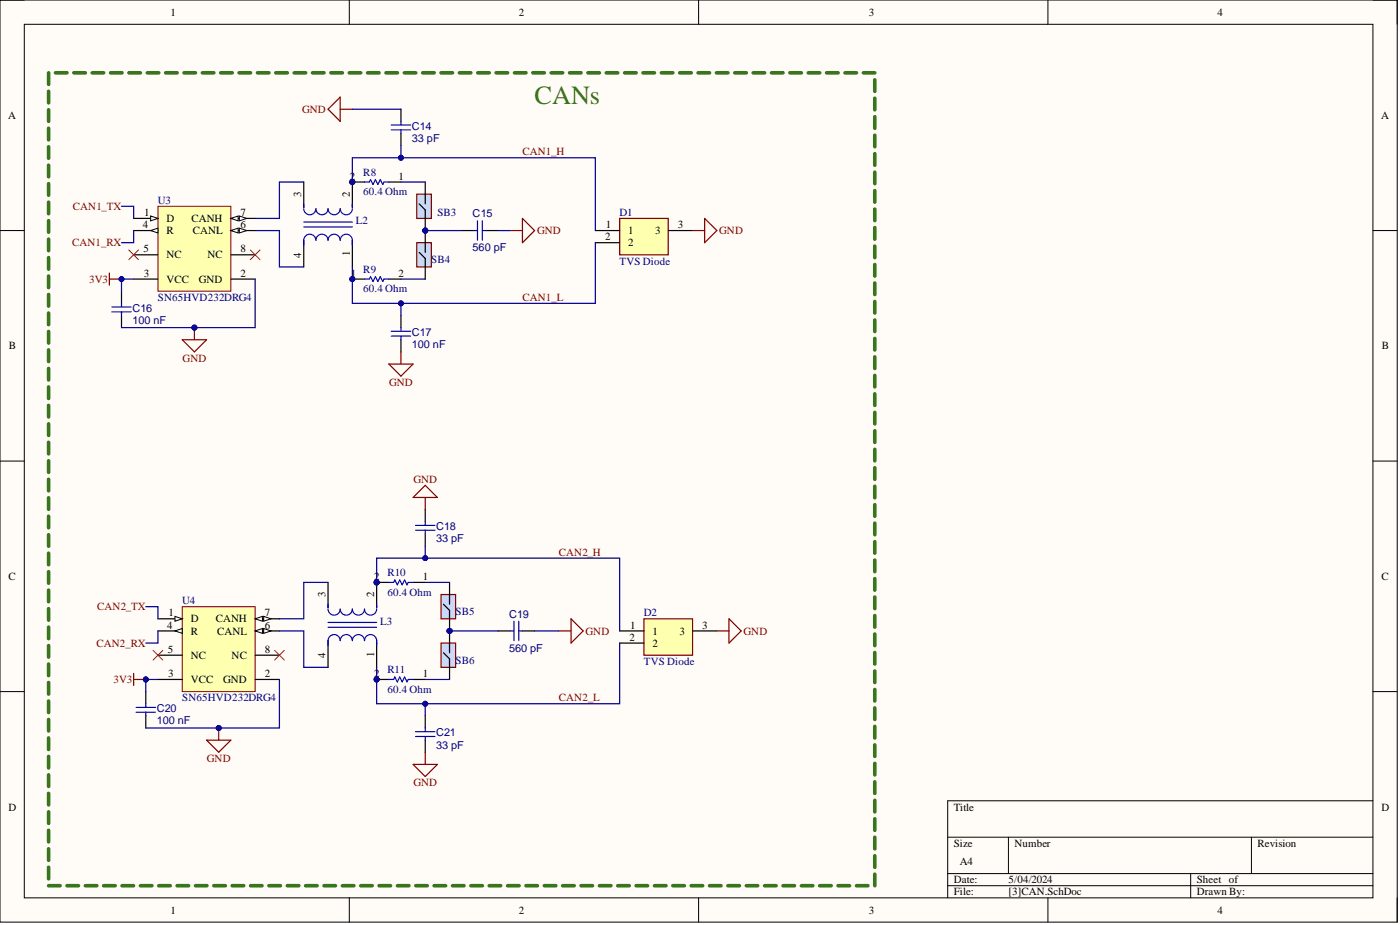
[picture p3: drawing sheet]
<svg xmlns="http://www.w3.org/2000/svg" width="292mm" height="193mm" viewBox="0 0 292 193" stroke-linecap="round" stroke-linejoin="round" font-family="sans-serif">
<defs><g id="words">
<text font-size="5.5" fill="#38761d" x="111.5" y="21.6">CANs</text>
<g font-size="2.3">
<text x="35.6" y="3.3">1</text>
<text x="108.2" y="3.3">2</text>
<text x="181.3" y="3.3">3</text>
<text x="254" y="3.3">4</text>
<text x="1.7" y="24.8">A</text>
<text x="288.1" y="24.8">A</text>
<text x="62.9" y="41" transform="rotate(-90 62.9 41)">3</text>
<text x="73" y="41" transform="rotate(-90 73 41)">2</text>
<text x="73" y="37.5">2</text>
<text x="83.1" y="37.5">1</text>
<text x="29.8" y="47.6">4</text>
<text x="30.1" y="45.1">1</text>
<text x="34.7" y="46.3">D</text>
<text x="40" y="46.3">CANH</text>
<text x="50.2" y="47.6">6</text>
<text x="50.2" y="45.1">7</text>
<text x="126.4" y="47.6">1</text>
<text x="141.5" y="47.6">3</text>
<text x="29.9" y="52.7">5</text>
<text x="34.7" y="48.9">R</text>
<text x="34.7" y="53.9">NC</text>
<text x="40.2" y="48.9">CANL</text>
<text x="43.3" y="53.9">NC</text>
<text x="50.2" y="52.7">8</text>
<text x="62.9" y="53.8" transform="rotate(-90 62.9 53.8)">4</text>
<text x="73" y="53.5" transform="rotate(-90 73 53.5)">1</text>
<text x="126.2" y="50.1">2</text>
<text x="131.1" y="48.9">1</text>
<text x="131.1" y="51.4">2</text>
<text x="136.7" y="48.9">3</text>
<text x="30" y="57.7">3</text>
<text x="34.7" y="59">VCC</text>
<text x="41.5" y="59">GND</text>
<text x="50.2" y="57.7">2</text>
<text x="73.2" y="57.7">1</text>
<text x="83.1" y="57.7">2</text>
<text x="1.9" y="72.9">B</text>
<text x="288.3" y="72.9">B</text>
<text x="1.8" y="121">C</text>
<text x="67.9" y="124.5" transform="rotate(-90 67.9 124.5)">3</text>
<text x="78.1" y="124.5" transform="rotate(-90 78.1 124.5)">2</text>
<text x="78.1" y="121">2</text>
<text x="88.2" y="121">1</text>
<text x="288.2" y="121">C</text>
<text x="34.9" y="131.1">4</text>
<text x="35.2" y="128.6">1</text>
<text x="39.8" y="129.9">D</text>
<text x="45" y="129.9">CANH</text>
<text x="55.3" y="131.1">6</text>
<text x="55.3" y="128.6">7</text>
<text x="131.5" y="131.1">1</text>
<text x="146.5" y="131.1">3</text>
<text x="35" y="136.2">5</text>
<text x="39.8" y="132.4">R</text>
<text x="39.8" y="137.4">NC</text>
<text x="45.3" y="132.4">CANL</text>
<text x="48.3" y="137.4">NC</text>
<text x="55.3" y="136.2">8</text>
<text x="67.9" y="137.3" transform="rotate(-90 67.9 137.3)">4</text>
<text x="78.1" y="137" transform="rotate(-90 78.1 137)">1</text>
<text x="131.3" y="133.6">2</text>
<text x="136.1" y="132.4">1</text>
<text x="136.1" y="134.9">2</text>
<text x="141.8" y="132.4">3</text>
<text x="35.1" y="141.2">3</text>
<text x="39.8" y="142.5">VCC</text>
<text x="46.6" y="142.5">GND</text>
<text x="55.3" y="141.2">2</text>
<text x="78.1" y="141.2">2</text>
<text x="88.2" y="141.2">1</text>
<text x="1.8" y="169.1">D</text>
<text x="199" y="169.1">Title</text>
<text x="288.2" y="169.1">D</text>
<text x="199" y="176.7">Size</text>
<text x="211.7" y="176.7">Number</text>
<text x="262.4" y="176.7">Revision</text>
<text x="199" y="184.3">Date:</text>
<text x="200.3" y="180.5">A4</text>
<text x="210.4" y="184.3">5/04/2024</text>
<text x="249.7" y="184.3">Sheet of</text>
<text x="35.6" y="190.6">1</text>
<text x="108.2" y="190.6">2</text>
<text x="181.3" y="190.6">3</text>
<text x="199" y="186.8">File:</text>
<text x="210.4" y="186.8">[3]CAN.SchDoc</text>
<text x="249.7" y="186.8">Drawn By:</text>
<text x="254" y="190.6">4</text>
</g>
<g font-size="2.3" fill="#800000">
<text x="63" y="23.5">GND</text>
<text x="109" y="32.4">CAN1_H</text>
<text x="15.2" y="43.8">CAN1_TX</text>
<text x="15" y="51.4">CAN1_RX</text>
<text x="112" y="48.9">GND</text>
<text x="150.1" y="48.9">GND</text>
<text x="18.6" y="59">3V3</text>
<text x="109" y="62.8">CAN1_L</text>
<text x="38.1" y="75.4">GND</text>
<text x="81.2" y="80.5">GND</text>
<text x="86.3" y="100.7">GND</text>
<text x="116.6" y="115.9">CAN2_H</text>
<text x="20.3" y="127.3">CAN2_TX</text>
<text x="20.1" y="134.9">CAN2_RX</text>
<text x="122.2" y="132.4">GND</text>
<text x="155.1" y="132.4">GND</text>
<text x="23.7" y="142.5">3V3</text>
<text x="116.6" y="146.3">CAN2_L</text>
<text x="43.2" y="159">GND</text>
<text x="86.3" y="164">GND</text>
</g>
<g font-size="2.3" fill="#000080">
<text x="85.9" y="27.1">C14</text>
<text x="85.9" y="29.6">33 pF</text>
<text x="75.8" y="36.7">R8</text>
<text x="75.8" y="40.8">60.4 Ohm</text>
<text x="33" y="42.5">U3</text>
<text x="74.3" y="46.8">L2</text>
<text x="91.3" y="45.1">SB3</text>
<text x="98.6" y="45.3">C15</text>
<text x="129.3" y="45.1">D1</text>
<text x="98.6" y="52.4">560 pF</text>
<text x="75.8" y="57">R9</text>
<text x="90" y="54.9">SB4</text>
<text x="129.3" y="55.2">TVS Diode</text>
<text x="27.6" y="65.1">C16</text>
<text x="33" y="62.8">SN65HVD232DRG4</text>
<text x="75.8" y="61">60.4 Ohm</text>
<text x="27.6" y="67.6">100 nF</text>
<text x="85.9" y="70.1">C17</text>
<text x="85.9" y="72.6">100 nF</text>
<text x="91" y="110.6">C18</text>
<text x="91" y="113.1">33 pF</text>
<text x="80.9" y="120.2">R10</text>
<text x="80.9" y="124.3">60.4 Ohm</text>
<text x="38" y="126.1">U4</text>
<text x="79.3" y="130.4">L3</text>
<text x="95.1" y="128.3">SB5</text>
<text x="106.2" y="128.8">C19</text>
<text x="134.4" y="128.6">D2</text>
<text x="106.2" y="135.9">560 pF</text>
<text x="80.9" y="140.5">R11</text>
<text x="95.1" y="138.5">SB6</text>
<text x="134.4" y="138.7">TVS Diode</text>
<text x="32.7" y="148.6">C20</text>
<text x="38" y="146.3">SN65HVD232DRG4</text>
<text x="80.9" y="144.5">60.4 Ohm</text>
<text x="32.7" y="151.1">100 nF</text>
<text x="91" y="153.6">C21</text>
<text x="91" y="156.2">33 pF</text>
</g>
</g></defs>
<path d="M0 0h291.5v192.4h-291.5z" fill-rule="evenodd" fill="#fffcf8"/>
<path d="M0 0h291.5v192.4h-291.5z" fill="none" stroke="#000" stroke-width=".21"/>
<path d="M5.1 5.1h281.4v182.2h-281.4z" fill-rule="evenodd" fill="#fffcf8"/>
<g fill="none" stroke="#000" stroke-width=".21">
<path d="M0 0h5.1M5.1 5.1h281.4v182.2h-281.4zM72.9 0v5.1M145.8 0v5.1M218.6 0v5.1M286.5 0h5v5.1M0 48.1h5.1M286.5 48.1h5M0 96.2h5.1M286.5 96.2h5M0 144.3h5.1M286.5 144.3h5"/>
<path d="M197.7 174.7h88.8M210.4 174.7v7.5M261.1 174.7v7.5M286.5 167.1h-88.8v20.2M72.9 187.3v5.1M145.8 187.3v5.1M197.7 182.2h88.8M197.7 184.8h88.8M218.6 187.3v5.1M248.4 182.2v5.1M291.5 187.3v5.1"/>
</g>
<circle cx="73.5" cy="38" r=".51" fill="#000080"/>
<circle cx="73.5" cy="38" r=".51" fill="none" stroke="#000080" stroke-width=".21"/>
<path d="M63.4 38v5M73.5 38v5" fill="none" stroke="#000" stroke-width=".25"/>
<circle cx="73.5" cy="38" r=".51" fill="#000080"/>
<circle cx="73.5" cy="38" r=".51" fill="none" stroke="#000080" stroke-width=".21"/>
<path d="M83.7 22.8v2.5M83.7 27.8v2.6M63.4 50.6v5.1M73.5 50.6v5.1M83.7 65.8v2.5M83.7 70.9v2.5" fill="none" stroke="#000" stroke-width=".25"/>
<g fill="none" stroke="#00f" stroke-width=".25">
<path d="M81.6 27.1h4.1M81.6 26.1h4.1M83.7 25.3v.8M83.7 27.1v.7M63.4 51.1a1.76 1.76 0 0 1 .8-2.2 1.27 1.27 0 0 1 1.7 1.2 1.27 1.27 0 0 1 1.3-1.2 1.27 1.27 0 0 1 1.2 1.2 1.27 1.27 0 0 1 1.3-1.2 1.27 1.27 0 0 1 1.3 1.2 1.27 1.27 0 0 1 1.2-1.2 1.27 1.27 0 0 1 1.3 1.2v1M63.4 43.5a1.27 1.27 0 0 0 1.2 1.3 1.27 1.27 0 0 0 1.3-1.3 1.27 1.27 0 0 0 1.3 1.3 1.27 1.27 0 0 0 1.2-1.3 1.27 1.27 0 0 0 1.3 1.3 1.27 1.27 0 0 0 1.3-1.3 1.27 1.27 0 0 0 1.2 1.3 1.27 1.27 0 0 0 1.3-1.3M63.4 47.3h10.1M63.4 46.3h10.1M63.4 42.5v.8M73.5 42.5v.8M81.6 69.1h4.1M81.6 70.1h4.1"/>
<path d="M83.7 68.3v.8M83.7 70.1v.8"/>
</g>
<circle cx="73.5" cy="38" r=".51" fill="#000080"/>
<circle cx="73.5" cy="38" r=".51" fill="none" stroke="#000080" stroke-width=".21"/>
<path d="M73.5 38h2.5" fill="none" stroke="#000" stroke-width=".25"/>
<circle cx="73.5" cy="38" r=".51" fill="#000080"/>
<circle cx="73.5" cy="38" r=".51" fill="none" stroke="#000080" stroke-width=".21"/>
<path d="M81.1 38h2.6" fill="none" stroke="#000" stroke-width=".25"/>
<path d="M76 38h1.1l.2-.5 .5 1 .5-1 .5 1 .5-1 .6 1 .2-.5h1" fill="none" stroke="#00f" stroke-width=".25"/>
<circle cx="73.5" cy="58.2" r=".51" fill="#000080"/>
<circle cx="73.5" cy="58.2" r=".51" fill="none" stroke="#000080" stroke-width=".21"/>
<path d="M73.5 58.2h2.5M81.1 58.2h2.6" fill="none" stroke="#000" stroke-width=".25"/>
<circle cx="73.5" cy="58.2" r=".51" fill="#000080"/>
<circle cx="73.5" cy="58.2" r=".51" fill="none" stroke="#000080" stroke-width=".21"/>
<path d="M76 58.2h1.1l.2-.5 .5 1 .5-1 .5 1 .5-1 .6 1 .2-.5h1M98.9 48.1h.7M99.6 46.1v4M100.6 46.1v4M100.6 48.1h.8M23.3 65.1h4.1M23.3 64h4.1M25.3 63.3v.7M25.3 65.1v.7" fill="none" stroke="#00f" stroke-width=".25"/>
<path d="M96.3 48.1h2.6M101.4 48.1h2.5M25.3 60.8v2.5M25.3 65.8v2.5" fill="none" stroke="#000" stroke-width=".25"/>
<path d="M129.3 45.6h10.1v7.6h-10.1z" fill-rule="evenodd" fill="#ffffb0"/>
<path d="M129.3 45.6h10.1v7.6h-10.1z" fill="none" stroke="#800000" stroke-width=".25"/>
<path d="M124.2 48.1h5.1M124.2 50.6h5.1M139.4 48.1h5.1" fill="none" stroke="#000" stroke-width=".25"/>
<path d="M33 43h15.2v17.8h-15.2z" fill-rule="evenodd" fill="#ffffb0"/>
<path d="M33 43h15.2v17.8h-15.2z" fill="none" stroke="#800000" stroke-width=".21"/>
<path d="M27.9 45.6h5.1" fill="none" stroke="#000" stroke-width=".25"/>
<path d="M31.4 45.1l1.6 .5-1.6 .5z" fill="#f8fcff"/>
<path d="M31.4 45.1l1.6 .5-1.6 .5z" fill="none" stroke="#000" stroke-width=".21"/>
<path d="M27.9 58.2h5.1M27.9 48.1h5.1M48.2 58.2h5" fill="none" stroke="#000" stroke-width=".25"/>
<path d="M31.4 48.1l1.6-.5v1z" fill="#f8fcff"/>
<path d="M31.4 48.1l1.6-.5v1z" fill="none" stroke="#000" stroke-width=".21"/>
<path d="M27.9 53.2h5.1M48.2 48.1h5" fill="none" stroke="#000" stroke-width=".25"/>
<path d="M48.2 48.1l1.5-.5v1z" fill="#f8fcff"/>
<path d="M48.2 48.1l1.5-.5v1z" fill="none" stroke="#000" stroke-width=".21"/>
<path d="M49.9 47.6l1.6 .5-1.6 .5z" fill="#f8fcff"/>
<path d="M49.9 47.6l1.6 .5-1.6 .5z" fill="none" stroke="#000" stroke-width=".21"/>
<path d="M48.2 45.6h5" fill="none" stroke="#000" stroke-width=".25"/>
<path d="M48.2 45.6l1.5-.5v1z" fill="#f8fcff"/>
<path d="M48.2 45.6l1.5-.5v1z" fill="none" stroke="#000" stroke-width=".21"/>
<path d="M49.9 45.1l1.6 .5-1.6 .5z" fill="#f8fcff"/>
<path d="M49.9 45.1l1.6 .5-1.6 .5z" fill="none" stroke="#000" stroke-width=".21"/>
<path d="M48.2 53.2h5" fill="none" stroke="#000" stroke-width=".25"/>
<path d="M22.8 57v2.5M22.8 58.2h2.5" fill="none" stroke="#800000" stroke-width=".25"/>
<circle cx="25.3" cy="58.2" r=".51" fill="#000080"/>
<circle cx="25.3" cy="58.2" r=".51" fill="none" stroke="#000080" stroke-width=".21"/>
<path d="M26.9 52.1l2 2.1M28.9 52.1l-2 2.1M52.2 52.1l2 2.1M54.2 52.1l-2 2.1" fill="none" stroke="#f00" stroke-width=".21"/>
<path d="M106.5 48.1h2.5M109 45.6l2.5 2.5-2.5 2.5zM38 70.9h5.1l-2.5 2.5zM40.6 68.3v2.6" fill="none" stroke="#800000" stroke-width=".25"/>
<circle cx="40.6" cy="68.3" r=".51" fill="#000080"/>
<circle cx="40.6" cy="68.3" r=".51" fill="none" stroke="#000080" stroke-width=".21"/>
<path d="M68.4 22.8l2.6-2.5v5zM71 22.8h2.5M144.5 48.1h2.5M147 45.6l2.6 2.5-2.6 2.5zM81.1 75.9h5.1l-2.5 2.6zM83.7 73.4v2.5" fill="none" stroke="#800000" stroke-width=".25"/>
<circle cx="78.6" cy="121.5" r=".51" fill="#000080"/>
<circle cx="78.6" cy="121.5" r=".51" fill="none" stroke="#000080" stroke-width=".21"/>
<path d="M68.4 121.5v5.1M78.6 121.5v5.1" fill="none" stroke="#000" stroke-width=".25"/>
<circle cx="78.6" cy="121.5" r=".51" fill="#000080"/>
<circle cx="78.6" cy="121.5" r=".51" fill="none" stroke="#000080" stroke-width=".21"/>
<path d="M88.7 106.3v2.5M88.7 111.4v2.5M68.4 134.2v5M78.6 134.2v5M88.7 149.3v2.6M88.7 154.4v2.5" fill="none" stroke="#000" stroke-width=".25"/>
<g fill="none" stroke="#00f" stroke-width=".25">
<path d="M86.7 110.6h4.1M86.7 109.6h4.1M88.7 108.8v.8M88.7 110.6v.8M68.4 134.7a1.76 1.76 0 0 1 .9-2.3 1.27 1.27 0 0 1 1.7 1.2 1.27 1.27 0 0 1 1.2-1.2 1.27 1.27 0 0 1 1.3 1.2 1.27 1.27 0 0 1 1.3-1.2 1.27 1.27 0 0 1 1.2 1.2 1.27 1.27 0 0 1 1.3-1.2 1.27 1.27 0 0 1 1.3 1.2v1.1M68.4 127.1a1.27 1.27 0 0 0 1.3 1.2 1.27 1.27 0 0 0 1.3-1.2 1.27 1.27 0 0 0 1.2 1.2 1.27 1.27 0 0 0 1.3-1.2 1.27 1.27 0 0 0 1.3 1.2 1.27 1.27 0 0 0 1.2-1.2 1.27 1.27 0 0 0 1.3 1.2 1.27 1.27 0 0 0 1.3-1.2M68.4 130.9h10.2M68.4 129.9h10.2M68.4 126.1v.7M78.6 126.1v.7M86.7 152.6h4.1M86.7 153.6h4.1"/>
<path d="M88.7 151.9v.7M88.7 153.6v.8"/>
</g>
<circle cx="78.6" cy="121.5" r=".51" fill="#000080"/>
<circle cx="78.6" cy="121.5" r=".51" fill="none" stroke="#000080" stroke-width=".21"/>
<path d="M78.6 121.5h2.5" fill="none" stroke="#000" stroke-width=".25"/>
<circle cx="78.6" cy="121.5" r=".51" fill="#000080"/>
<circle cx="78.6" cy="121.5" r=".51" fill="none" stroke="#000080" stroke-width=".21"/>
<path d="M86.2 121.5h2.5" fill="none" stroke="#000" stroke-width=".25"/>
<path d="M81.1 121.5h1l.3-.5 .5 1 .5-1 .5 1 .5-1 .5 1 .3-.5h1" fill="none" stroke="#00f" stroke-width=".25"/>
<circle cx="78.6" cy="141.7" r=".51" fill="#000080"/>
<circle cx="78.6" cy="141.7" r=".51" fill="none" stroke="#000080" stroke-width=".21"/>
<path d="M78.6 141.7h2.5" fill="none" stroke="#000" stroke-width=".25"/>
<circle cx="78.6" cy="141.7" r=".51" fill="#000080"/>
<circle cx="78.6" cy="141.7" r=".51" fill="none" stroke="#000080" stroke-width=".21"/>
<path d="M103.9 131.6h2.6M109 131.6h2.5M30.4 144.3v2.5M30.4 149.3v2.6M86.2 141.7h2.5" fill="none" stroke="#000" stroke-width=".25"/>
<path d="M106.5 131.6h.7M107.2 129.6v4M108.2 129.6v4M108.2 131.6h.8M28.4 148.6h4M28.4 147.6h4M30.4 146.8v.8M30.4 148.6v.7M81.1 141.7h1l.3-.5 .5 1.1 .5-1.1 .5 1.1 .5-1.1 .5 1.1 .3-.6h1" fill="none" stroke="#00f" stroke-width=".25"/>
<path d="M134.4 129.1h10.1v7.6h-10.1z" fill-rule="evenodd" fill="#ffffb0"/>
<path d="M134.4 129.1h10.1v7.6h-10.1z" fill="none" stroke="#800000" stroke-width=".25"/>
<path d="M129.3 131.6h5.1M129.3 134.2h5.1M144.5 131.6h5.1" fill="none" stroke="#000" stroke-width=".25"/>
<path d="M38 126.6h15.2v17.7h-15.2z" fill-rule="evenodd" fill="#ffffb0"/>
<path d="M38 126.6h15.2v17.7h-15.2z" fill="none" stroke="#800000" stroke-width=".21"/>
<path d="M33 129.1h5" fill="none" stroke="#000" stroke-width=".25"/>
<path d="M36.5 128.6l1.5 .5-1.5 .5z" fill="#f8fcff"/>
<path d="M36.5 128.6l1.5 .5-1.5 .5z" fill="none" stroke="#000" stroke-width=".21"/>
<path d="M33 131.6h5M33 141.7h5M53.2 141.7h5.1" fill="none" stroke="#000" stroke-width=".25"/>
<path d="M36.5 131.6l1.5-.5v1z" fill="#f8fcff"/>
<path d="M36.5 131.6l1.5-.5v1z" fill="none" stroke="#000" stroke-width=".21"/>
<path d="M33 136.7h5M53.2 131.6h5.1" fill="none" stroke="#000" stroke-width=".25"/>
<path d="M53.2 131.6l1.6-.5v1z" fill="#f8fcff"/>
<path d="M53.2 131.6l1.6-.5v1z" fill="none" stroke="#000" stroke-width=".21"/>
<path d="M55 131.1l1.5 .5-1.5 .5z" fill="#f8fcff"/>
<path d="M55 131.1l1.5 .5-1.5 .5z" fill="none" stroke="#000" stroke-width=".21"/>
<path d="M53.2 129.1h5.1" fill="none" stroke="#000" stroke-width=".25"/>
<path d="M53.2 129.1l1.6-.5v1z" fill="#f8fcff"/>
<path d="M53.2 129.1l1.6-.5v1z" fill="none" stroke="#000" stroke-width=".21"/>
<path d="M55 128.6l1.5 .5-1.5 .5z" fill="#f8fcff"/>
<path d="M55 128.6l1.5 .5-1.5 .5z" fill="none" stroke="#000" stroke-width=".21"/>
<path d="M53.2 136.7h5.1" fill="none" stroke="#000" stroke-width=".25"/>
<path d="M27.9 140.5v2.5M27.9 141.7h2.5" fill="none" stroke="#800000" stroke-width=".25"/>
<circle cx="30.4" cy="141.7" r=".51" fill="#000080"/>
<circle cx="30.4" cy="141.7" r=".51" fill="none" stroke="#000080" stroke-width=".21"/>
<path d="M31.9 135.7l2.1 2M34 135.7l-2.1 2M57.3 135.7l2 2M59.3 135.7l-2 2" fill="none" stroke="#f00" stroke-width=".21"/>
<path d="M116.6 131.6h2.5M119.1 129.1l2.6 2.5-2.6 2.6zM43.1 154.4h5.1l-2.6 2.5zM45.6 151.9v2.5" fill="none" stroke="#800000" stroke-width=".25"/>
<circle cx="45.6" cy="151.9" r=".51" fill="#000080"/>
<circle cx="45.6" cy="151.9" r=".51" fill="none" stroke="#000080" stroke-width=".21"/>
<path d="M86.2 103.8l2.5-2.5 2.6 2.5zM88.7 103.8v2.5M149.6 131.6h2.5M152.1 129.1l2.5 2.5-2.5 2.6zM86.2 159.5h5.1l-2.6 2.5zM88.7 156.9v2.6" fill="none" stroke="#800000" stroke-width=".25"/>
<g fill="none" stroke="#38761d" stroke-width=".76">
<path d="M10.1 15.2v2.4M10.1 19v2.5M11.6 15.2h2.4M15.4 15.2h2.4M19.2 15.2h2.4M23.1 15.2h2.4M26.9 15.2h2.4M30.7 15.2h2.4M34.6 15.2h2.4M38.4 15.2h2.4M42.2 15.2h2.4M46.1 15.2h2.3"/>
<path d="M49.9 15.2h2.4M53.7 15.2h2.4M57.5 15.2h2.4M61.4 15.2h2.4M65.2 15.2h2.4M69 15.2h2.4M72.9 15.2h2.4M76.7 15.2h2.4M80.5 15.2h2.4M84.4 15.2h2.4M88.2 15.2h2.4M92 15.2h2.4"/>
<path d="M95.9 15.2h2.3M99.7 15.2h2.4M103.5 15.2h2.4M107.3 15.2h2.4M111.2 15.2h2.4M115 15.2h2.4M118.8 15.2h2.4M122.7 15.2h2.4M126.5 15.2h2.4M130.3 15.2h2.4M134.2 15.2h2.4M138 15.2h2.4"/>
<path d="M141.8 15.2h2.4M145.7 15.2h2.3M149.5 15.2h2.4M153.3 15.2h2.4M157.1 15.2h2.4M161 15.2h2.4M164.8 15.2h2.4M168.6 15.2h2.4M172.5 15.2h2.4M176.3 15.2h2.4M180.1 15.2h2.4M182.5 16.6v2.5"/>
<path d="M10.1 22.9v2.4M10.1 26.8v2.4M10.1 30.6v2.4M10.1 34.5v2.4M10.1 38.3v2.4M182.5 20.5v2.4M182.5 24.3v2.5M182.5 28.2v2.4M182.5 32.1v2.4M182.5 35.9v2.4M182.5 39.8v2.4M10.1 42.2v2.4"/>
<path d="M10.1 46v2.4M10.1 49.9v2.4M10.1 53.7v2.4M10.1 57.6v2.4M182.5 43.6v2.4M182.5 47.5v2.4M182.5 51.3v2.4M182.5 55.2v2.4M182.5 59v2.4M10.1 61.4v2.5M10.1 65.3v2.4M10.1 69.2v2.4"/>
<path d="M10.1 73v2.4M10.1 76.9v2.4M182.5 62.9v2.4M182.5 66.7v2.5M182.5 70.6v2.4M182.5 74.5v2.4M182.5 78.3v2.4M10.1 80.7v2.4M10.1 84.6v2.4M10.1 88.4v2.4M10.1 92.3v2.4M10.1 96.1v2.4"/>
<path d="M10.1 100v2.4M182.5 82.2v2.4M182.5 86v2.4M182.5 89.9v2.4M182.5 93.7v2.4M182.5 97.6v2.4M10.1 103.8v2.4M10.1 107.7v2.4M10.1 111.5v2.5M10.1 115.4v2.4M10.1 119.3v2.4M182.5 101.4v2.4"/>
<path d="M182.5 105.3v2.4M182.5 109.1v2.5M182.5 113v2.4M182.5 116.8v2.5M10.1 123.1v2.4M10.1 127v2.4M10.1 130.8v2.4M10.1 134.7v2.4M10.1 138.5v2.4M182.5 120.7v2.4M182.5 124.6v2.4M182.5 128.4v2.4"/>
<path d="M182.5 132.3v2.4M182.5 136.1v2.4M182.5 140v2.4M10.1 142.4v2.4M10.1 146.2v2.4M10.1 150.1v2.4M10.1 153.9v2.5M10.1 157.8v2.4M182.5 143.8v2.4M182.5 147.7v2.4M182.5 151.5v2.4M182.5 155.4v2.4"/>
<path d="M182.5 159.2v2.5M10.1 161.7v2.4M10.1 165.5v2.4M10.1 169.4v2.4M10.1 173.2v2.4M10.1 177.1v2.4M182.5 163.1v2.4M182.5 167v2.4M182.5 170.8v2.4M182.5 174.7v2.4M182.5 178.5v2.4M10.1 180.9v2.4"/>
<path d="M10.1 184.8h2.4M14 184.8h2.4M17.8 184.8h2.4M21.6 184.8h2.4M25.5 184.8h2.4M29.3 184.8h2.4M33.1 184.8h2.4M37 184.8h2.4M40.8 184.8h2.4M44.6 184.8h2.4M48.4 184.8h2.4M52.3 184.8h2.4"/>
<path d="M56.1 184.8h2.4M59.9 184.8h2.4M63.8 184.8h2.4M67.6 184.8h2.4M71.4 184.8h2.4M75.3 184.8h2.4M79.1 184.8h2.4M82.9 184.8h2.4M86.8 184.8h2.3M90.6 184.8h2.4M94.4 184.8h2.4M98.3 184.8h2.3"/>
<path d="M102.1 184.8h2.4M105.9 184.8h2.4M109.7 184.8h2.4M113.6 184.8h2.4M117.4 184.8h2.4M121.2 184.8h2.4M125.1 184.8h2.4M128.9 184.8h2.4M132.7 184.8h2.4M136.6 184.8h2.3M140.4 184.8h2.4M144.2 184.8h2.4"/>
<path d="M148 184.8h2.4M151.9 184.8h2.4M155.7 184.8h2.4M159.5 184.8h2.4M163.4 184.8h2.4M167.2 184.8h2.4M171 184.8h2.4M174.9 184.8h2.4M178.7 184.8h2.4M182.5 182.4v2.4"/>
</g>
<circle cx="88.7" cy="48.1" r=".51" fill="#000080"/>
<circle cx="88.7" cy="48.1" r=".51" fill="none" stroke="#000080" stroke-width=".21"/>
<path d="M86.9 40.5h3.1v5.1h-3.1z" fill-rule="evenodd" fill="#c9daf8"/>
<path d="M86.9 40.5h3.1v5.1h-3.1z" fill="none" stroke="#800000" stroke-width=".25"/>
<path d="M88.7 45.6v2.5" fill="none" stroke="#000" stroke-width=".25"/>
<circle cx="88.7" cy="48.1" r=".51" fill="#000080"/>
<circle cx="88.7" cy="48.1" r=".51" fill="none" stroke="#000080" stroke-width=".21"/>
<path d="M88.7 38v4.5M87.5 42.5l1.2 1.3v1.8" fill="none" stroke="#000" stroke-width=".25"/>
<circle cx="88.7" cy="48.1" r=".51" fill="#000080"/>
<circle cx="88.7" cy="48.1" r=".51" fill="none" stroke="#000080" stroke-width=".21"/>
<path d="M86.9 50.6h3.1v5.1h-3.1z" fill-rule="evenodd" fill="#c9daf8"/>
<path d="M86.9 50.6h3.1v5.1h-3.1z" fill="none" stroke="#800000" stroke-width=".25"/>
<path d="M88.7 48.1v2.5M88.7 55.7v2.5" fill="none" stroke="#000" stroke-width=".25"/>
<circle cx="88.7" cy="48.1" r=".51" fill="#000080"/>
<circle cx="88.7" cy="48.1" r=".51" fill="none" stroke="#000080" stroke-width=".21"/>
<path d="M87.5 52.7l1.2 1.2v1.8M88.7 50.6v2.1" fill="none" stroke="#000" stroke-width=".25"/>
<circle cx="93.8" cy="131.6" r=".51" fill="#000080"/>
<circle cx="93.8" cy="131.6" r=".51" fill="none" stroke="#000080" stroke-width=".21"/>
<path d="M92 124h3.1v5.1h-3.1z" fill-rule="evenodd" fill="#c9daf8"/>
<path d="M92 124h3.1v5.1h-3.1z" fill="none" stroke="#800000" stroke-width=".25"/>
<path d="M93.8 129.1v2.5" fill="none" stroke="#000" stroke-width=".25"/>
<circle cx="93.8" cy="131.6" r=".51" fill="#000080"/>
<circle cx="93.8" cy="131.6" r=".51" fill="none" stroke="#000080" stroke-width=".21"/>
<path d="M92.5 126.1l1.3 1.2v1.8M93.8 121.5v4.6" fill="none" stroke="#000" stroke-width=".25"/>
<circle cx="93.8" cy="131.6" r=".51" fill="#000080"/>
<circle cx="93.8" cy="131.6" r=".51" fill="none" stroke="#000080" stroke-width=".21"/>
<path d="M92 134.2h3.1v5h-3.1z" fill-rule="evenodd" fill="#c9daf8"/>
<path d="M92 134.2h3.1v5h-3.1z" fill="none" stroke="#800000" stroke-width=".25"/>
<path d="M93.8 131.6v2.6M93.8 139.2v2.5" fill="none" stroke="#000" stroke-width=".25"/>
<circle cx="93.8" cy="131.6" r=".51" fill="#000080"/>
<circle cx="93.8" cy="131.6" r=".51" fill="none" stroke="#000080" stroke-width=".21"/>
<path d="M92.5 136.2l1.3 1.2v1.8M93.8 134.2v2" fill="none" stroke="#000" stroke-width=".25"/>
<path d="M25.3 68.3h15.3" fill="none" stroke="#000080" stroke-width=".25"/>
<circle cx="40.6" cy="68.3" r=".51" fill="#000080"/>
<circle cx="40.6" cy="68.3" r=".51" fill="none" stroke="#000080" stroke-width=".21"/>
<path d="M53.2 58.2v10.1h-12.6" fill="none" stroke="#000080" stroke-width=".25"/>
<circle cx="40.6" cy="68.3" r=".51" fill="#000080"/>
<circle cx="40.6" cy="68.3" r=".51" fill="none" stroke="#000080" stroke-width=".21"/>
<path d="M63.4 38h-5.1v7.6h-5.1M25.3 43h2.6v2.6M27.9 48.1v2.5h-2.6M53.2 48.1h5.1v7.6h5.1M83.7 63.3v2.5" fill="none" stroke="#000080" stroke-width=".25"/>
<circle cx="83.7" cy="63.3" r=".51" fill="#000080"/>
<circle cx="83.7" cy="63.3" r=".51" fill="none" stroke="#000080" stroke-width=".21"/>
<path d="M83.7 30.4v2.5" fill="none" stroke="#000080" stroke-width=".25"/>
<circle cx="83.7" cy="32.9" r=".51" fill="#000080"/>
<circle cx="83.7" cy="32.9" r=".51" fill="none" stroke="#000080" stroke-width=".21"/>
<path d="M30.4 141.7v2.6" fill="none" stroke="#000080" stroke-width=".25"/>
<circle cx="30.4" cy="141.7" r=".51" fill="#000080"/>
<circle cx="30.4" cy="141.7" r=".51" fill="none" stroke="#000080" stroke-width=".21"/>
<path d="M30.4 141.7h2.6" fill="none" stroke="#000080" stroke-width=".25"/>
<circle cx="30.4" cy="141.7" r=".51" fill="#000080"/>
<circle cx="30.4" cy="141.7" r=".51" fill="none" stroke="#000080" stroke-width=".21"/>
<path d="M30.4 151.9h15.2" fill="none" stroke="#000080" stroke-width=".25"/>
<circle cx="45.6" cy="151.9" r=".51" fill="#000080"/>
<circle cx="45.6" cy="151.9" r=".51" fill="none" stroke="#000080" stroke-width=".21"/>
<path d="M58.3 141.7v10.2h-12.7" fill="none" stroke="#000080" stroke-width=".25"/>
<circle cx="45.6" cy="151.9" r=".51" fill="#000080"/>
<circle cx="45.6" cy="151.9" r=".51" fill="none" stroke="#000080" stroke-width=".21"/>
<path d="M30.4 126.6h2.6v2.5M33 131.6v2.6h-2.6M58.3 131.6h5.1v7.6h5M68.4 121.5h-5v7.6h-5.1M111.5 131.6h5.1M88.7 146.8v2.5" fill="none" stroke="#000080" stroke-width=".25"/>
<circle cx="88.7" cy="146.8" r=".51" fill="#000080"/>
<circle cx="88.7" cy="146.8" r=".51" fill="none" stroke="#000080" stroke-width=".21"/>
<path d="M88.7 113.9v2.5" fill="none" stroke="#000080" stroke-width=".25"/>
<circle cx="88.7" cy="116.4" r=".51" fill="#000080"/>
<circle cx="88.7" cy="116.4" r=".51" fill="none" stroke="#000080" stroke-width=".21"/>
<path d="M73.5 22.8h10.2M27.9 58.2h-2.6v2.6" fill="none" stroke="#000080" stroke-width=".25"/>
<circle cx="25.3" cy="58.2" r=".51" fill="#000080"/>
<circle cx="25.3" cy="58.2" r=".51" fill="none" stroke="#000080" stroke-width=".21"/>
<path d="M73.5 38v-5.1h50.7v15.2" fill="none" stroke="#000080" stroke-width=".25"/>
<circle cx="73.5" cy="38" r=".51" fill="#000080"/>
<circle cx="73.5" cy="38" r=".51" fill="none" stroke="#000080" stroke-width=".21"/>
<circle cx="83.7" cy="32.9" r=".51" fill="#000080"/>
<circle cx="83.7" cy="32.9" r=".51" fill="none" stroke="#000080" stroke-width=".21"/>
<path d="M103.9 48.1h2.6M124.2 50.6v12.7h-50.7v-7.6" fill="none" stroke="#000080" stroke-width=".25"/>
<circle cx="73.5" cy="58.2" r=".51" fill="#000080"/>
<circle cx="73.5" cy="58.2" r=".51" fill="none" stroke="#000080" stroke-width=".21"/>
<circle cx="83.7" cy="63.3" r=".51" fill="#000080"/>
<circle cx="83.7" cy="63.3" r=".51" fill="none" stroke="#000080" stroke-width=".21"/>
<path d="M83.7 38h5M83.7 58.2h5M88.7 48.1h7.6" fill="none" stroke="#000080" stroke-width=".25"/>
<circle cx="88.7" cy="48.1" r=".51" fill="#000080"/>
<circle cx="88.7" cy="48.1" r=".51" fill="none" stroke="#000080" stroke-width=".21"/>
<path d="M129.3 134.2v12.6h-50.7v-5.1" fill="none" stroke="#000080" stroke-width=".25"/>
<circle cx="78.6" cy="141.7" r=".51" fill="#000080"/>
<circle cx="78.6" cy="141.7" r=".51" fill="none" stroke="#000080" stroke-width=".21"/>
<circle cx="88.7" cy="146.8" r=".51" fill="#000080"/>
<circle cx="88.7" cy="146.8" r=".51" fill="none" stroke="#000080" stroke-width=".21"/>
<path d="M78.6 121.5v-5.1h50.7v15.2" fill="none" stroke="#000080" stroke-width=".25"/>
<circle cx="78.6" cy="121.5" r=".51" fill="#000080"/>
<circle cx="78.6" cy="121.5" r=".51" fill="none" stroke="#000080" stroke-width=".21"/>
<circle cx="88.7" cy="116.4" r=".51" fill="#000080"/>
<circle cx="88.7" cy="116.4" r=".51" fill="none" stroke="#000080" stroke-width=".21"/>
<path d="M78.6 139.2v2.5" fill="none" stroke="#000080" stroke-width=".25"/>
<circle cx="78.6" cy="141.7" r=".51" fill="#000080"/>
<circle cx="78.6" cy="141.7" r=".51" fill="none" stroke="#000080" stroke-width=".21"/>
<path d="M88.7 121.5h5.1M93.8 131.6h10.1M88.7 141.7h5.1" fill="none" stroke="#000080" stroke-width=".25"/>
<circle cx="93.8" cy="131.6" r=".51" fill="#000080"/>
<circle cx="93.8" cy="131.6" r=".51" fill="none" stroke="#000080" stroke-width=".21"/>
<use href="#words"/>
</svg>
